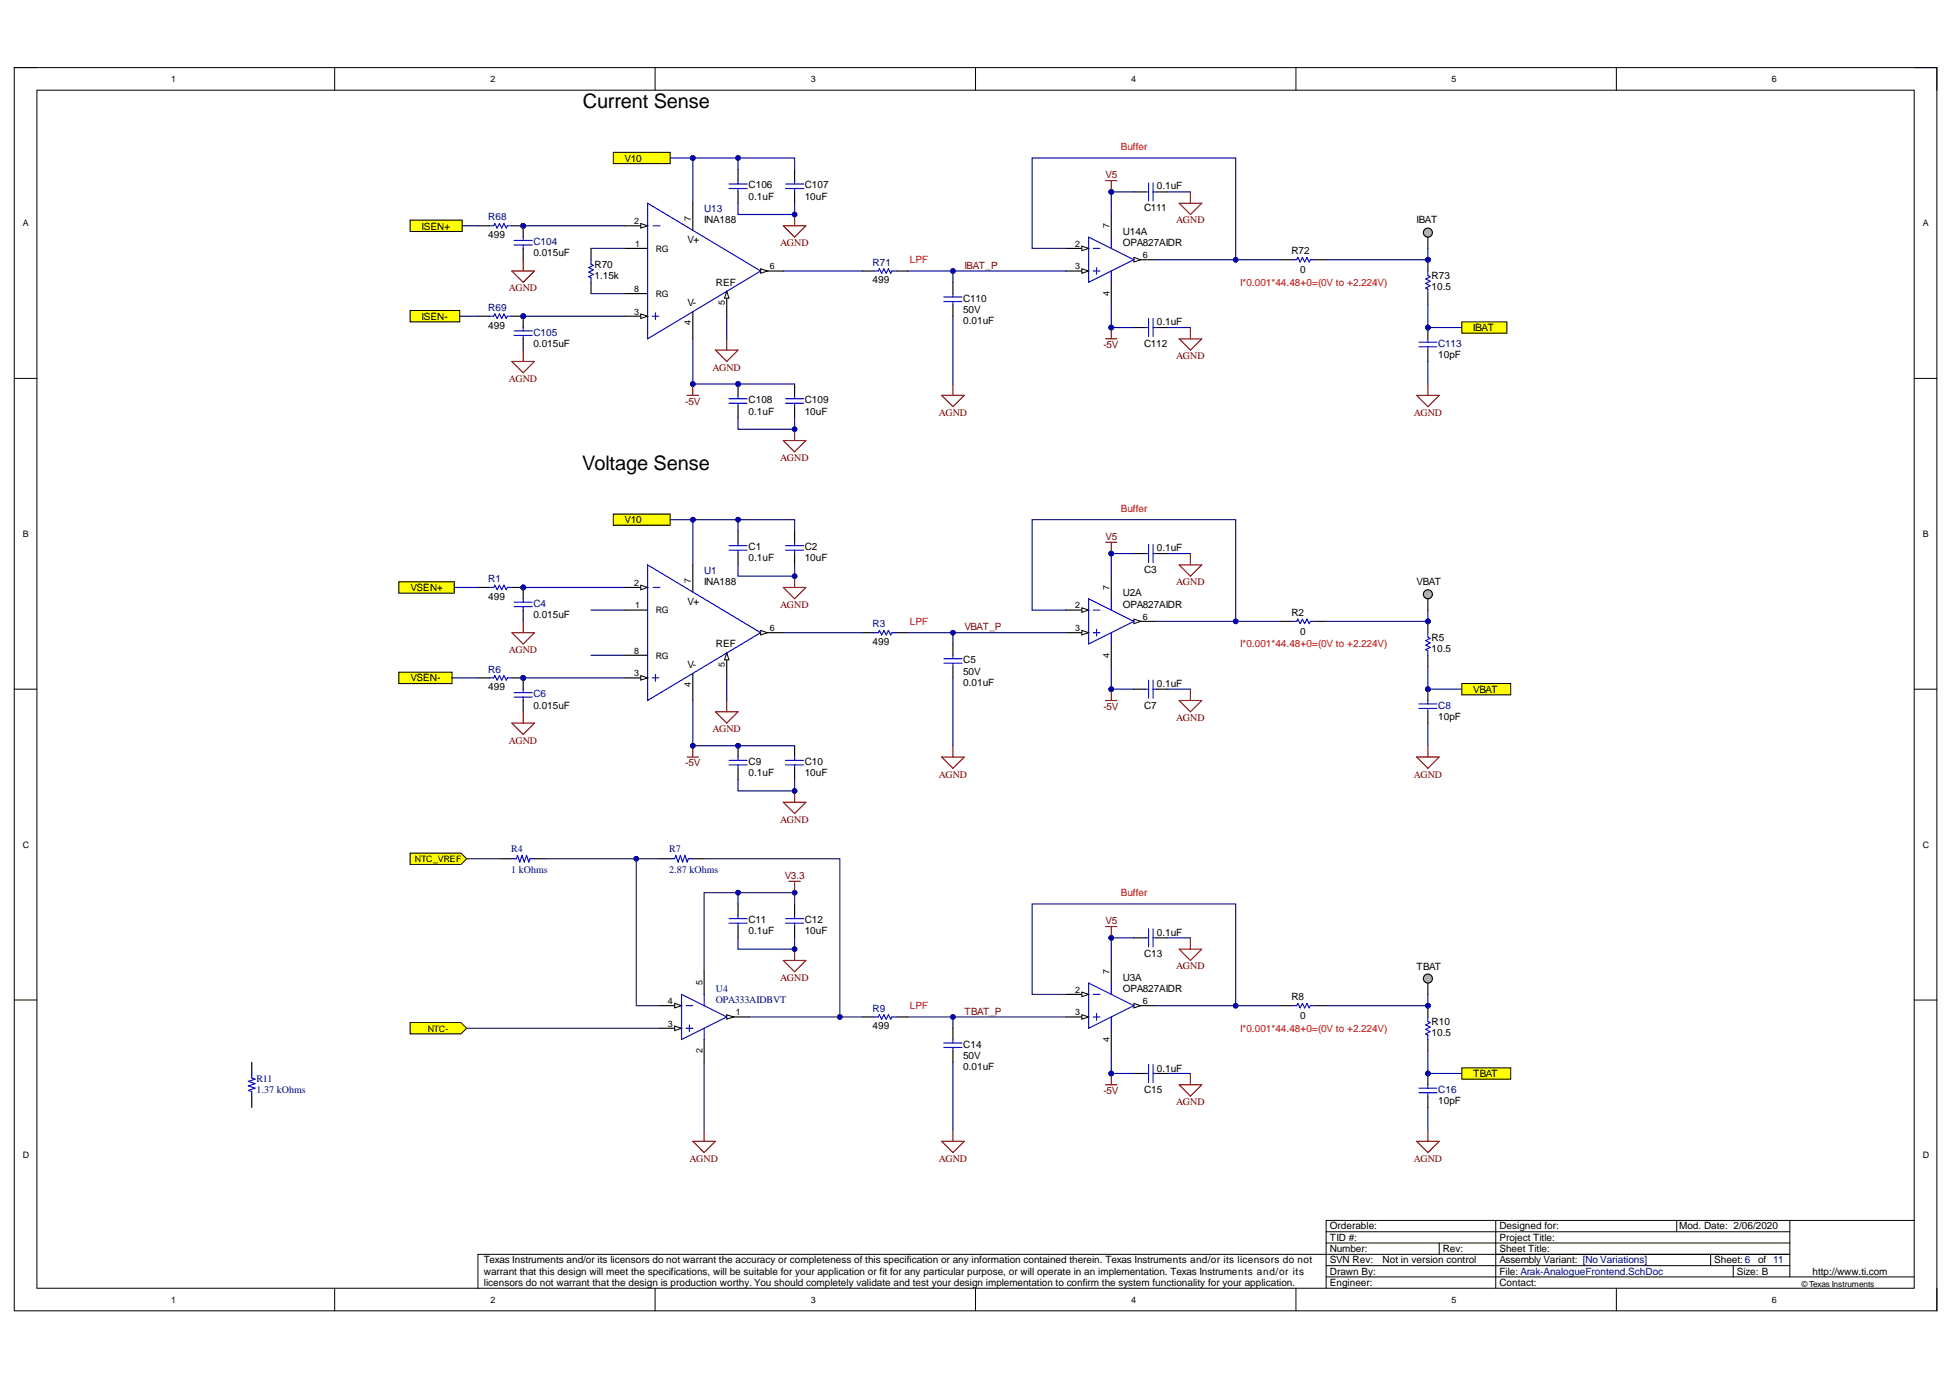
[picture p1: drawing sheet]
<svg xmlns="http://www.w3.org/2000/svg" width="297mm" height="210mm" viewBox="0 0 297 210" stroke-linecap="round" stroke-linejoin="round" font-family="sans-serif">
<defs><g id="words">
<g font-size="3">
<text x="88.6" y="16.5">Current Sense</text>
<text x="88.5" y="71.5">Voltage Sense</text>
</g>
<g font-size="1.5" fill="#f00">
<text x="170.4" y="22.8">Buffer</text>
<text x="138.3" y="40">LPF</text>
<text x="188.5" y="43.4">I*0.001*44.48+0=(0V to +2.224V)</text>
<text x="170.4" y="77.8">Buffer</text>
<text x="138.3" y="95">LPF</text>
<text x="188.5" y="98.4">I*0.001*44.48+0=(0V to +2.224V)</text>
<text x="170.4" y="136.2">Buffer</text>
<text x="138.3" y="153.4">LPF</text>
<text x="188.5" y="156.8">I*0.001*44.48+0=(0V to +2.224V)</text>
</g>
<g font-size="1.5">
<text x="94.9" y="24.6">V10</text>
<text x="113.8" y="28.6">C106</text>
<text x="122.3" y="28.6">C107</text>
<text x="175.9" y="28.8">0.1uF</text>
<text x="64.1" y="34.9">ISEN+</text>
<text x="107" y="34">INA188</text>
<text x="113.8" y="30.4">0.1uF</text>
<text x="122.3" y="30.4">10uF</text>
<text x="170.7" y="35.7">U14A</text>
<text x="173.9" y="32.1">C111</text>
<text x="215.3" y="34">IBAT</text>
<text x="74.2" y="36.2">499</text>
<text x="81.1" y="38.9">0.015uF</text>
<text x="90.4" y="40.7">R70</text>
<text x="104.5" y="36.9">V+</text>
<text x="170.7" y="37.4">OPA827AIDR</text>
<text x="196.3" y="38.6">R72</text>
<text x="197.7" y="41.6">0</text>
<text x="90.4" y="42.4">1.15k</text>
<text x="104.5" y="46.5">V-</text>
<text x="108.8" y="43.4">REF</text>
<text x="132.7" y="43.1">499</text>
<text x="146.4" y="47.6">50V</text>
<text x="146.4" y="45.9">C110</text>
<text x="217.6" y="44.1">10.5</text>
<text x="217.6" y="42.4">R73</text>
<text x="64.1" y="48.6">ISEN-</text>
<text x="74.2" y="50">499</text>
<text x="81.1" y="52.7">0.015uF</text>
<text x="146.4" y="49.2">0.01uF</text>
<text x="173.9" y="52.7">C112</text>
<text x="175.9" y="49.4">0.1uF</text>
<text x="224" y="50.3">IBAT</text>
<text x="218.6" y="54.4">10pF</text>
<text x="113.8" y="63">0.1uF</text>
<text x="113.8" y="61.3">C108</text>
<text x="122.3" y="63">10uF</text>
<text x="122.3" y="61.3">C109</text>
<text x="94.9" y="79.5">V10</text>
<text x="113.8" y="83.6">C1</text>
<text x="122.3" y="83.6">C2</text>
<text x="175.9" y="83.8">0.1uF</text>
<text x="62.4" y="89.8">VSEN+</text>
<text x="107" y="89">INA188</text>
<text x="113.8" y="85.3">0.1uF</text>
<text x="122.3" y="85.3">10uF</text>
<text x="173.9" y="87.1">C3</text>
<text x="215.3" y="89">VBAT</text>
<text x="74.2" y="91.2">499</text>
<text x="81.1" y="93.9">0.015uF</text>
<text x="104.5" y="91.9">V+</text>
<text x="170.7" y="92.4">OPA827AIDR</text>
<text x="170.7" y="90.6">U2A</text>
<text x="196.3" y="93.6">R2</text>
<text x="104.5" y="101.5">V-</text>
<text x="108.8" y="98.4">REF</text>
<text x="132.7" y="98.1">499</text>
<text x="146.4" y="100.8">C5</text>
<text x="197.7" y="96.6">0</text>
<text x="217.6" y="99.1">10.5</text>
<text x="217.6" y="97.4">R5</text>
<text x="62.4" y="103.6">VSEN-</text>
<text x="74.2" y="104.9">499</text>
<text x="81.1" y="107.7">0.015uF</text>
<text x="146.4" y="102.6">50V</text>
<text x="146.4" y="104.2">0.01uF</text>
<text x="173.9" y="107.7">C7</text>
<text x="175.9" y="104.4">0.1uF</text>
<text x="224" y="105.3">VBAT</text>
<text x="218.6" y="109.4">10pF</text>
<text x="113.8" y="118">0.1uF</text>
<text x="113.8" y="116.2">C9</text>
<text x="122.3" y="118">10uF</text>
<text x="122.3" y="116.2">C10</text>
<text x="113.8" y="142">0.1uF</text>
<text x="113.8" y="140.3">C11</text>
<text x="122.3" y="142">10uF</text>
<text x="122.3" y="140.3">C12</text>
<text x="175.9" y="142.3">0.1uF</text>
<text x="170.7" y="149.1">U3A</text>
<text x="173.9" y="145.5">C13</text>
<text x="215.3" y="147.4">TBAT</text>
<text x="170.7" y="150.8">OPA827AIDR</text>
<text x="196.3" y="152">R8</text>
<text x="197.7" y="154.9">0</text>
<text x="217.6" y="155.8">R10</text>
<text x="132.7" y="156.5">499</text>
<text x="146.4" y="160.9">50V</text>
<text x="146.4" y="159.2">C14</text>
<text x="217.6" y="157.5">10.5</text>
<text x="146.4" y="162.6">0.01uF</text>
<text x="173.9" y="166.1">C15</text>
<text x="175.9" y="162.9">0.1uF</text>
<text x="218.6" y="167.8">10pF</text>
<text x="224" y="163.7">TBAT</text>
<text x="202.2" y="190.3">Number:</text>
<text x="202.2" y="188.6">TID #:</text>
<text x="202.2" y="186.9">Orderable:</text>
<text x="219.3" y="190.3">Rev:</text>
<text x="227.9" y="190.3">Sheet Title:</text>
<text x="227.9" y="188.6">Project Title:</text>
<text x="227.9" y="186.9">Designed for:</text>
<text x="255.2" y="186.9">Mod. Date: 2/06/2020</text>
<text x="73.6" y="192">Texas Instruments and/or its licensors do not warrant the accuracy or completeness of this specification or any information contained therein. Texas Instruments and/or its licensors do not</text>
<text x="73.6" y="193.8">warrant that this design will meet the specifications, will be suitable for your application or fit for any particular purpose, or will operate in an implementation. Texas Instruments and/or its</text>
<text x="73.6" y="195.5">licensors do not warrant that the design is production worthy. You should completely validate and test your design implementation to confirm the system functionality for your application.</text>
<text x="202.2" y="193.8">Drawn By:</text>
<text x="202.2" y="195.5">Engineer:</text>
<text x="202.2" y="192">SVN Rev:</text>
<text x="210.2" y="192">Not in version control</text>
<text x="227.9" y="193.8">File: Arak-AnalogueFrontend.SchDoc</text>
<text x="227.9" y="195.5">Contact:</text>
<text x="227.9" y="192">Assembly Variant: [No Variations]</text>
<text x="260.6" y="192">Sheet: 6</text>
<text x="264" y="193.8">Size: B</text>
<text x="267.3" y="192">of 11</text>
<text x="275.5" y="193.8">http://www.ti.com</text>
</g>
<g font-size="1.5" fill="#800000">
<text x="168.1" y="27.1">V5</text>
<text x="178.8" y="34">AGND</text>
<text x="118.6" y="37.4">AGND</text>
<text x="146.6" y="40.9">IBAT_P</text>
<text x="77.4" y="44.3">AGND</text>
<text x="167.7" y="52.9">-5V</text>
<text x="77.4" y="58">AGND</text>
<text x="108.3" y="56.3">AGND</text>
<text x="178.8" y="54.6">AGND</text>
<text x="104.2" y="61.5">-5V</text>
<text x="142.7" y="63.2">AGND</text>
<text x="214.9" y="63.2">AGND</text>
<text x="118.6" y="70">AGND</text>
<text x="168.1" y="82.1">V5</text>
<text x="178.8" y="89">AGND</text>
<text x="118.6" y="92.4">AGND</text>
<text x="146.6" y="95.8">VBAT_P</text>
<text x="77.4" y="99.3">AGND</text>
<text x="167.7" y="107.9">-5V</text>
<text x="77.4" y="113">AGND</text>
<text x="108.3" y="111.3">AGND</text>
<text x="178.8" y="109.6">AGND</text>
<text x="104.2" y="116.5">-5V</text>
<text x="142.7" y="118.2">AGND</text>
<text x="214.9" y="118.2">AGND</text>
<text x="118.6" y="125">AGND</text>
<text x="119.3" y="133.6">V3.3</text>
<text x="168.1" y="140.5">V5</text>
<text x="118.6" y="149.1">AGND</text>
<text x="178.8" y="147.3">AGND</text>
<text x="146.6" y="154.3">TBAT_P</text>
<text x="167.7" y="166.3">-5V</text>
<text x="178.8" y="167.9">AGND</text>
<text x="104.8" y="176.6">AGND</text>
<text x="142.7" y="176.6">AGND</text>
<text x="214.9" y="176.6">AGND</text>
</g>
<g font-size="1.5" fill="#000080">
<text x="74.2" y="33.4">R68</text>
<text x="107" y="32.3">U13</text>
<text x="81.1" y="37.2">C104</text>
<text x="132.7" y="40.4">R71</text>
<text x="74.2" y="47.2">R69</text>
<text x="81.1" y="51">C105</text>
<text x="218.6" y="52.7">C113</text>
<text x="74.2" y="88.4">R1</text>
<text x="107" y="87.3">U1</text>
<text x="81.1" y="92.2">C4</text>
<text x="132.7" y="95.3">R3</text>
<text x="74.2" y="102.2">R6</text>
<text x="81.1" y="105.9">C6</text>
<text x="218.6" y="107.7">C8</text>
<text x="77.7" y="129.5">R4</text>
<text x="101.7" y="129.5">R7</text>
<text x="77.7" y="132.6">1 kOhms</text>
<text x="101.7" y="132.6">2.87 kOhms</text>
<text x="108.8" y="150.8">U4</text>
<text x="108.8" y="152.5">OPA333AIDBVT</text>
<text x="132.7" y="153.8">R9</text>
<text x="39" y="166.1">1.37 kOhms</text>
<text x="39" y="164.4">R11</text>
<text x="218.6" y="166.1">C16</text>
</g>
<g font-size="1.4">
<text x="26" y="12.5">1</text>
<text x="74.6" y="12.5">2</text>
<text x="123.3" y="12.5">3</text>
<text x="172" y="12.5">4</text>
<text x="220.7" y="12.5">5</text>
<text x="269.4" y="12.5">6</text>
<text x="3.5" y="34.4">A</text>
<text x="96.4" y="34">2</text>
<text x="105" y="33.6" transform="rotate(-90 105 33.6)">7</text>
<text x="168.7" y="34.6" transform="rotate(-90 168.7 34.6)">7</text>
<text x="292.3" y="34.4">A</text>
<text x="96.6" y="37.5">1</text>
<text x="99.7" y="38.3">RG</text>
<text x="117" y="40.9">6</text>
<text x="163.4" y="37.5">2</text>
<text x="163.4" y="40.9">3</text>
<text x="173.7" y="39.2">6</text>
<text x="96.4" y="44.3">8</text>
<text x="96.4" y="47.8">3</text>
<text x="99.7" y="45.1">RG</text>
<text x="110.2" y="46.4" transform="rotate(-90 110.2 46.4)">5</text>
<text x="168.7" y="45" transform="rotate(-90 168.7 45)">4</text>
<text x="105" y="49.4" transform="rotate(-90 105 49.4)">4</text>
<text x="3.5" y="81.6">B</text>
<text x="292.3" y="81.6">B</text>
<text x="96.4" y="89">2</text>
<text x="105" y="88.6" transform="rotate(-90 105 88.6)">7</text>
<text x="168.7" y="89.6" transform="rotate(-90 168.7 89.6)">7</text>
<text x="96.6" y="92.4">1</text>
<text x="99.7" y="93.2">RG</text>
<text x="117" y="95.9">6</text>
<text x="163.4" y="92.4">2</text>
<text x="163.4" y="95.9">3</text>
<text x="173.7" y="94.2">6</text>
<text x="96.4" y="99.3">8</text>
<text x="99.7" y="100.1">RG</text>
<text x="110.2" y="101.4" transform="rotate(-90 110.2 101.4)">5</text>
<text x="168.7" y="99.9" transform="rotate(-90 168.7 99.9)">4</text>
<text x="96.4" y="102.7">3</text>
<text x="105" y="104.4" transform="rotate(-90 105 104.4)">4</text>
<text x="3.5" y="128.8">C</text>
<text x="63.1" y="131">NTC_VREF</text>
<text x="292.3" y="128.8">C</text>
<text x="106.8" y="149.8" transform="rotate(-90 106.8 149.8)">5</text>
<text x="168.7" y="148" transform="rotate(-90 168.7 148)">7</text>
<text x="101.5" y="152.6">4</text>
<text x="111.9" y="154.3">1</text>
<text x="163.4" y="150.9">2</text>
<text x="163.4" y="154.3">3</text>
<text x="173.7" y="152.6">6</text>
<text x="65" y="156.8">NTC-</text>
<text x="101.5" y="156">3</text>
<text x="106.8" y="160.1" transform="rotate(-90 106.8 160.1)">2</text>
<text x="168.7" y="158.4" transform="rotate(-90 168.7 158.4)">4</text>
<text x="3.5" y="176.1">D</text>
<text x="292.3" y="176.1">D</text>
<text x="26" y="198">1</text>
<text x="74.6" y="198">2</text>
<text x="123.3" y="198">3</text>
<text x="172" y="198">4</text>
<text x="220.7" y="198">5</text>
<text x="269.4" y="198">6</text>
</g>
<text font-size="1.3" x="273.8" y="195.6">© Texas Instruments</text>
</g></defs>
<path d="M2.2 10.3h292.2v188.9h-292.2z" fill="none" stroke="#000" stroke-width=".15"/>
<path d="M5.6 13.7h285.4v182.1h-285.4z" fill-rule="evenodd" fill="#fff"/>
<g fill="none" stroke="#000" stroke-width=".15">
<path d="M2.2 10.3h3.4M5.6 13.7h285.4v182.1h-285.4zM50.9 10.3v3.4M99.6 10.3v3.4M148.3 10.3v3.4M197 10.3v3.4M245.7 10.3v3.4M291 10.3h3.4v3.4M2.2 57.5h3.4M291 57.5h3.4M2.2 104.8h3.4M291 104.8h3.4"/>
<path d="M2.2 152h3.4M291 152h3.4M50.9 195.8v3.4M99.6 195.8v3.4M148.3 195.8v3.4M197 195.8v3.4M201.6 194.1h89.4M201.6 192.4h70.5M201.6 188.9h70.5M201.6 187.2h70.5M218.8 188.9v1.8M227.4 185.5v10.3"/>
<path d="M245.7 195.8v3.4M254.9 185.5v1.7M260 190.7v1.7M263.5 192.4v1.7M272.1 190.7h-199.4v5.1M272.1 185.5v8.6M291 185.5h-89.4v10.3M294.4 195.8v3.4"/>
</g>
<path d="M98.4 30.9l17.2 10.3-17.2 10.3z" fill="#fff"/>
<path d="M98.4 30.9l17.2 10.3-17.2 10.3z" fill="none" stroke="#00f" stroke-width=".17"/>
<path d="M95 37.8h3.4M95 34.3h3.4M95 44.6h3.4" fill="none" stroke="#000" stroke-width=".17"/>
<path d="M97.4 34l1 .3-1 .4z" fill="#f8fcff"/>
<path d="M97.4 34l1 .3-1 .4z" fill="none" stroke="#000" stroke-width=".15"/>
<path d="M95 48.1h3.4" fill="none" stroke="#000" stroke-width=".17"/>
<path d="M97.4 47.7l1 .4-1 .3z" fill="#f8fcff"/>
<path d="M97.4 47.7l1 .4-1 .3z" fill="none" stroke="#000" stroke-width=".15"/>
<path d="M115.6 41.2h3.5" fill="none" stroke="#000" stroke-width=".17"/>
<path d="M115.6 40.8l1.1 .4-1.1 .3z" fill="#f8fcff"/>
<path d="M115.6 40.8l1.1 .4-1.1 .3z" fill="none" stroke="#000" stroke-width=".15"/>
<path d="M105.3 30.9v4.1M105.3 47.4v4.1M110.5 44.3v3.8" fill="none" stroke="#000" stroke-width=".17"/>
<path d="M110.5 44.3l.3 1h-.7z" fill="#f8fcff"/>
<path d="M110.5 44.3l.3 1h-.7z" fill="none" stroke="#000" stroke-width=".15"/>
<path d="M99.3 34.3h1M99.1 48.1h1.1M99.6 47.6v1" fill="none" stroke="#00f" stroke-width=".17"/>
<circle cx="79.5" cy="34.3" r=".34" fill="#000080"/>
<circle cx="79.5" cy="34.3" r=".34" fill="none" stroke="#000080" stroke-width=".15"/>
<path d="M72.7 34.3h1.7M77.8 34.3h1.7" fill="none" stroke="#000" stroke-width=".17"/>
<circle cx="79.5" cy="34.3" r=".34" fill="#000080"/>
<circle cx="79.5" cy="34.3" r=".34" fill="none" stroke="#000080" stroke-width=".15"/>
<path d="M74.4 34.3h.7l.1-.3 .4 .7 .3-.7 .4 .7 .3-.7 .4 .7 .1-.4h.7" fill="none" stroke="#00f" stroke-width=".17"/>
<circle cx="79.5" cy="48.1" r=".34" fill="#000080"/>
<circle cx="79.5" cy="48.1" r=".34" fill="none" stroke="#000080" stroke-width=".15"/>
<path d="M72.7 48.1h1.7M77.8 48.1h1.7" fill="none" stroke="#000" stroke-width=".17"/>
<circle cx="79.5" cy="48.1" r=".34" fill="#000080"/>
<circle cx="79.5" cy="48.1" r=".34" fill="none" stroke="#000080" stroke-width=".15"/>
<path d="M74.4 48.1h.7l.1-.4 .4 .7 .3-.7 .4 .7 .3-.7 .4 .7 .1-.3h.7" fill="none" stroke="#00f" stroke-width=".17"/>
<circle cx="79.5" cy="34.3" r=".34" fill="#000080"/>
<circle cx="79.5" cy="34.3" r=".34" fill="none" stroke="#000080" stroke-width=".15"/>
<path d="M79.5 34.3v1.7" fill="none" stroke="#000" stroke-width=".17"/>
<circle cx="79.5" cy="34.3" r=".34" fill="#000080"/>
<circle cx="79.5" cy="34.3" r=".34" fill="none" stroke="#000080" stroke-width=".15"/>
<path d="M79.5 37.8v1.7" fill="none" stroke="#000" stroke-width=".17"/>
<path d="M78.2 36.6h2.7M78.2 37.2h2.7M79.5 36v.6M79.5 37.2v.6" fill="none" stroke="#00f" stroke-width=".17"/>
<circle cx="79.5" cy="48.1" r=".34" fill="#000080"/>
<circle cx="79.5" cy="48.1" r=".34" fill="none" stroke="#000080" stroke-width=".15"/>
<path d="M79.5 48.1v1.7" fill="none" stroke="#000" stroke-width=".17"/>
<circle cx="79.5" cy="48.1" r=".34" fill="#000080"/>
<circle cx="79.5" cy="48.1" r=".34" fill="none" stroke="#000080" stroke-width=".15"/>
<path d="M79.5 51.5v1.7" fill="none" stroke="#000" stroke-width=".17"/>
<path d="M78.2 50.3h2.7M78.2 51h2.7M79.5 49.8v.5M79.5 51v.5" fill="none" stroke="#00f" stroke-width=".17"/>
<path d="M222.2 48.9h6.9v1.7h-6.9z" fill-rule="evenodd" fill="#ff0"/>
<path d="M222.2 48.9h6.9v1.7h-6.9z" fill="none" stroke="#000" stroke-width=".15"/>
<path d="M79.5 39.5v1.7M77.8 54.9h3.4l-1.7 1.8zM77.8 41.2h3.4l-1.7 1.7zM79.5 53.2v1.7" fill="none" stroke="#800000" stroke-width=".17"/>
<path d="M112.2 25.7v1.7M112.2 29.2v1.7M120.8 25.7v1.7M120.8 29.2v1.7" fill="none" stroke="#000" stroke-width=".17"/>
<path d="M110.8 28h2.8M110.8 28.7h2.8M112.2 27.4v.6M112.2 28.7v.5M119.4 28h2.8M119.4 28.7h2.8M120.8 27.4v.6M120.8 28.7v.5" fill="none" stroke="#00f" stroke-width=".17"/>
<circle cx="112.2" cy="58.4" r=".34" fill="#000080"/>
<circle cx="112.2" cy="58.4" r=".34" fill="none" stroke="#000080" stroke-width=".15"/>
<path d="M112.2 58.4v1.7" fill="none" stroke="#000" stroke-width=".17"/>
<circle cx="112.2" cy="58.4" r=".34" fill="#000080"/>
<circle cx="112.2" cy="58.4" r=".34" fill="none" stroke="#000080" stroke-width=".15"/>
<path d="M120.8 58.4v1.7M131.1 41.2h1.7M136.3 41.2h1.7M112.2 61.8v1.7M120.8 61.8v1.7" fill="none" stroke="#000" stroke-width=".17"/>
<path d="M132.8 41.2h.7l.2-.4 .3 .7 .4-.7 .3 .7 .4-.7 .3 .7 .2-.3h.7M110.8 60.6h2.8M110.8 61.3h2.8M112.2 60.1v.5M112.2 61.3v.5M119.4 60.6h2.8M119.4 61.3h2.8M120.8 60.1v.5M120.8 61.3v.5" fill="none" stroke="#00f" stroke-width=".17"/>
<path d="M119.1 34.3h3.4l-1.7 1.7zM120.8 32.6v1.7M144.9 58.4v1.7M143.1 60.1h3.5l-1.7 1.7z" fill="none" stroke="#800000" stroke-width=".17"/>
<circle cx="120.8" cy="32.6" r=".34" fill="#000080"/>
<circle cx="120.8" cy="32.6" r=".34" fill="none" stroke="#000080" stroke-width=".15"/>
<path d="M119.1 67h3.4l-1.7 1.7zM120.8 65.2v1.8" fill="none" stroke="#800000" stroke-width=".17"/>
<circle cx="120.8" cy="65.2" r=".34" fill="#000080"/>
<circle cx="120.8" cy="65.2" r=".34" fill="none" stroke="#000080" stroke-width=".15"/>
<path d="M162 37.8h3.5M144.9 42.9v1.7M144.9 46.3v1.8" fill="none" stroke="#000" stroke-width=".17"/>
<path d="M143.5 45.1h2.7M143.5 45.8h2.7M144.9 44.6v.5M144.9 45.8v.5" fill="none" stroke="#00f" stroke-width=".17"/>
<path d="M164.5 37.4l1 .4-1 .3z" fill="#f8fcff"/>
<path d="M164.5 37.4l1 .4-1 .3z" fill="none" stroke="#000" stroke-width=".15"/>
<path d="M162 41.2h3.5" fill="none" stroke="#000" stroke-width=".17"/>
<path d="M164.5 40.8l1 .4-1 .3z" fill="#f8fcff"/>
<path d="M164.5 40.8l1 .4-1 .3z" fill="none" stroke="#000" stroke-width=".15"/>
<path d="M172.4 39.5h3.4M168.9 42.9v3.4" fill="none" stroke="#000" stroke-width=".17"/>
<path d="M172.4 39.1l1 .4-1 .3z" fill="#f8fcff"/>
<path d="M172.4 39.1l1 .4-1 .3z" fill="none" stroke="#000" stroke-width=".15"/>
<path d="M168.9 32.6v3.4M172.4 29.2h1.7M175.8 29.2h1.7" fill="none" stroke="#000" stroke-width=".17"/>
<path d="M165.5 36l6.9 3.5-6.9 3.4zM166.2 37.8h1M168.9 36v1.8M174.1 29.2h.5M174.6 27.8v2.7M175.3 29.2h.5M175.3 27.8v2.7M166.2 41.2h1M166.7 40.7v1M168.9 41.2v1.7" fill="none" stroke="#00f" stroke-width=".17"/>
<path d="M179.2 30.9h3.5l-1.7 1.7zM181 29.2v1.7M179.2 51.5h3.5l-1.7 1.7zM181 49.8v1.7" fill="none" stroke="#800000" stroke-width=".17"/>
<circle cx="217.1" cy="49.8" r=".34" fill="#000080"/>
<circle cx="217.1" cy="49.8" r=".34" fill="none" stroke="#000080" stroke-width=".15"/>
<path d="M217.1 49.8v1.7M217.1 53.2v1.7" fill="none" stroke="#000" stroke-width=".17"/>
<circle cx="217.1" cy="49.8" r=".34" fill="#000080"/>
<circle cx="217.1" cy="49.8" r=".34" fill="none" stroke="#000080" stroke-width=".15"/>
<path d="M215.7 52.7h2.7M215.7 52h2.7M217.1 51.5v.5M217.1 52.7v.5" fill="none" stroke="#00f" stroke-width=".17"/>
<path d="M217.1 58.4v1.7M215.4 60.1h3.4l-1.7 1.7z" fill="none" stroke="#800000" stroke-width=".17"/>
<circle cx="217.1" cy="39.5" r=".34" fill="#000080"/>
<circle cx="217.1" cy="39.5" r=".34" fill="none" stroke="#000080" stroke-width=".15"/>
<path d="M217.1 39.5v1.7" fill="none" stroke="#000" stroke-width=".17"/>
<circle cx="217.1" cy="39.5" r=".34" fill="#000080"/>
<circle cx="217.1" cy="39.5" r=".34" fill="none" stroke="#000080" stroke-width=".15"/>
<path d="M217.1 44.6v1.8" fill="none" stroke="#000" stroke-width=".17"/>
<path d="M217.1 41.2v.7l.3 .2-.7 .3 .7 .3-.7 .4 .7 .3-.7 .4 .4 .1v.7" fill="none" stroke="#00f" stroke-width=".17"/>
<circle cx="217.1" cy="35.4" r=".69" fill="#b2acb0"/>
<g fill="none" stroke="#000" stroke-width=".17">
<path d="M217.1 36v1.8"/>
<circle cx="217.1" cy="35.4" r=".69"/>
</g>
<path d="M168.1 27.4h1.7M168.9 27.4v1.8" fill="none" stroke="#800000" stroke-width=".17"/>
<circle cx="168.9" cy="29.2" r=".34" fill="#000080"/>
<circle cx="168.9" cy="29.2" r=".34" fill="none" stroke="#000080" stroke-width=".15"/>
<path d="M168.1 51.5h1.7M168.9 49.8v1.7" fill="none" stroke="#800000" stroke-width=".17"/>
<circle cx="168.9" cy="49.8" r=".34" fill="#000080"/>
<circle cx="168.9" cy="49.8" r=".34" fill="none" stroke="#000080" stroke-width=".15"/>
<path d="M172.4 49.8h1.7M175.8 49.8h1.7" fill="none" stroke="#000" stroke-width=".17"/>
<path d="M174.1 49.8h.5M174.6 48.4v2.8M175.3 49.8h.5M175.3 48.4v2.8" fill="none" stroke="#00f" stroke-width=".17"/>
<path d="M105.3 58.4v1.7M104.5 60.1h1.7" fill="none" stroke="#800000" stroke-width=".17"/>
<circle cx="105.3" cy="58.4" r=".34" fill="#000080"/>
<circle cx="105.3" cy="58.4" r=".34" fill="none" stroke="#000080" stroke-width=".15"/>
<path d="M89.8 37.8v1.7M194.7 39.5h1.7M199.9 39.5h1.7M89.8 42.9v1.7" fill="none" stroke="#000" stroke-width=".17"/>
<path d="M89.8 39.5v.7l.4 .1-.7 .4 .7 .3-.7 .4 .7 .3-.7 .3 .3 .2v.7M196.4 39.5h.7l.2-.4 .3 .7 .4-.7 .3 .7 .4-.7 .3 .7 .2-.3h.7" fill="none" stroke="#00f" stroke-width=".17"/>
<path d="M108.8 53.2h3.4l-1.7 1.7zM110.5 51.5v1.7" fill="none" stroke="#800000" stroke-width=".17"/>
<path d="M62.3 47.2h7.6v1.7h-7.6z" fill-rule="evenodd" fill="#ff0"/>
<path d="M62.3 47.2h7.6v1.7h-7.6z" fill="none" stroke="#000" stroke-width=".15"/>
<path d="M62.3 33.5h8v1.7h-8z" fill-rule="evenodd" fill="#ff0"/>
<path d="M62.3 33.5h8v1.7h-8z" fill="none" stroke="#000" stroke-width=".15"/>
<path d="M93.2 23.2h8.7v1.7h-8.7z" fill-rule="evenodd" fill="#ff0"/>
<path d="M93.2 23.2h8.7v1.7h-8.7z" fill="none" stroke="#000" stroke-width=".15"/>
<path d="M98.4 85.9l17.2 10.3-17.2 10.3z" fill="#fff"/>
<path d="M98.4 85.9l17.2 10.3-17.2 10.3z" fill="none" stroke="#00f" stroke-width=".17"/>
<path d="M95 92.7h3.4M95 99.6h3.4M95 89.3h3.4" fill="none" stroke="#000" stroke-width=".17"/>
<path d="M97.4 88.9l1 .4-1 .3z" fill="#f8fcff"/>
<path d="M97.4 88.9l1 .4-1 .3z" fill="none" stroke="#000" stroke-width=".15"/>
<path d="M95 103h3.4" fill="none" stroke="#000" stroke-width=".17"/>
<path d="M97.4 102.7l1 .3-1 .4z" fill="#f8fcff"/>
<path d="M97.4 102.7l1 .3-1 .4z" fill="none" stroke="#000" stroke-width=".15"/>
<path d="M115.6 96.2h3.5" fill="none" stroke="#000" stroke-width=".17"/>
<path d="M115.6 95.8l1.1 .4-1.1 .3z" fill="#f8fcff"/>
<path d="M115.6 95.8l1.1 .4-1.1 .3z" fill="none" stroke="#000" stroke-width=".15"/>
<path d="M105.3 85.9v4.1M110.5 99.3v3.7M105.3 102.3v4.2" fill="none" stroke="#000" stroke-width=".17"/>
<path d="M110.5 99.3l.3 1h-.7z" fill="#f8fcff"/>
<path d="M110.5 99.3l.3 1h-.7z" fill="none" stroke="#000" stroke-width=".15"/>
<path d="M99.3 89.3h1M99.1 103h1.1M99.6 102.5v1.1" fill="none" stroke="#00f" stroke-width=".17"/>
<circle cx="79.5" cy="89.3" r=".34" fill="#000080"/>
<circle cx="79.5" cy="89.3" r=".34" fill="none" stroke="#000080" stroke-width=".15"/>
<path d="M72.7 89.3h1.7M77.8 89.3h1.7" fill="none" stroke="#000" stroke-width=".17"/>
<circle cx="79.5" cy="89.3" r=".34" fill="#000080"/>
<circle cx="79.5" cy="89.3" r=".34" fill="none" stroke="#000080" stroke-width=".15"/>
<path d="M74.4 89.3h.7l.1-.4 .4 .7 .3-.7 .4 .7 .3-.7 .4 .7 .1-.3h.7" fill="none" stroke="#00f" stroke-width=".17"/>
<circle cx="79.5" cy="103" r=".34" fill="#000080"/>
<circle cx="79.5" cy="103" r=".34" fill="none" stroke="#000080" stroke-width=".15"/>
<path d="M72.7 103h1.7M77.8 103h1.7" fill="none" stroke="#000" stroke-width=".17"/>
<circle cx="79.5" cy="103" r=".34" fill="#000080"/>
<circle cx="79.5" cy="103" r=".34" fill="none" stroke="#000080" stroke-width=".15"/>
<path d="M74.4 103h.7l.1-.3 .4 .7 .3-.7 .4 .7 .3-.7 .4 .7 .1-.4h.7" fill="none" stroke="#00f" stroke-width=".17"/>
<circle cx="79.5" cy="89.3" r=".34" fill="#000080"/>
<circle cx="79.5" cy="89.3" r=".34" fill="none" stroke="#000080" stroke-width=".15"/>
<path d="M79.5 89.3v1.7" fill="none" stroke="#000" stroke-width=".17"/>
<circle cx="79.5" cy="89.3" r=".34" fill="#000080"/>
<circle cx="79.5" cy="89.3" r=".34" fill="none" stroke="#000080" stroke-width=".15"/>
<path d="M79.5 92.7v1.7" fill="none" stroke="#000" stroke-width=".17"/>
<path d="M78.2 91.5h2.7M78.2 92.2h2.7M79.5 91v.5M79.5 92.2v.5" fill="none" stroke="#00f" stroke-width=".17"/>
<circle cx="79.5" cy="103" r=".34" fill="#000080"/>
<circle cx="79.5" cy="103" r=".34" fill="none" stroke="#000080" stroke-width=".15"/>
<path d="M79.5 103v1.8" fill="none" stroke="#000" stroke-width=".17"/>
<circle cx="79.5" cy="103" r=".34" fill="#000080"/>
<circle cx="79.5" cy="103" r=".34" fill="none" stroke="#000080" stroke-width=".15"/>
<path d="M79.5 106.5v1.7" fill="none" stroke="#000" stroke-width=".17"/>
<path d="M78.2 105.3h2.7M78.2 106h2.7M79.5 104.8v.5M79.5 106v.5" fill="none" stroke="#00f" stroke-width=".17"/>
<path d="M222.2 103.9h7.4v1.7h-7.4z" fill-rule="evenodd" fill="#ff0"/>
<path d="M222.2 103.9h7.4v1.7h-7.4z" fill="none" stroke="#000" stroke-width=".15"/>
<path d="M77.8 96.2h3.4l-1.7 1.7zM79.5 94.4v1.8M77.8 109.9h3.4l-1.7 1.7zM79.5 108.2v1.7" fill="none" stroke="#800000" stroke-width=".17"/>
<path d="M112.2 80.7v1.7M112.2 84.1v1.8M120.8 80.7v1.7M120.8 84.1v1.8" fill="none" stroke="#000" stroke-width=".17"/>
<path d="M110.8 82.9h2.8M110.8 83.6h2.8M112.2 82.4v.5M112.2 83.6v.5M119.4 82.9h2.8M119.4 83.6h2.8M120.8 82.4v.5M120.8 83.6v.5" fill="none" stroke="#00f" stroke-width=".17"/>
<circle cx="112.2" cy="113.3" r=".34" fill="#000080"/>
<circle cx="112.2" cy="113.3" r=".34" fill="none" stroke="#000080" stroke-width=".15"/>
<path d="M112.2 113.3v1.8" fill="none" stroke="#000" stroke-width=".17"/>
<circle cx="112.2" cy="113.3" r=".34" fill="#000080"/>
<circle cx="112.2" cy="113.3" r=".34" fill="none" stroke="#000080" stroke-width=".15"/>
<path d="M131.1 96.2h1.7M136.3 96.2h1.7M112.2 116.8v1.7M120.8 113.3v1.8M120.8 116.8v1.7" fill="none" stroke="#000" stroke-width=".17"/>
<path d="M132.8 96.2h.7l.2-.4 .3 .7 .4-.7 .3 .7 .4-.7 .3 .7 .2-.3h.7M110.8 115.6h2.8M110.8 116.3h2.8M112.2 115.1v.5M112.2 116.3v.5M119.4 115.6h2.8M119.4 116.3h2.8M120.8 115.1v.5M120.8 116.3v.5" fill="none" stroke="#00f" stroke-width=".17"/>
<path d="M119.1 89.3h3.4l-1.7 1.7zM120.8 87.6v1.7M143.1 115.1h3.5l-1.7 1.7zM144.9 113.3v1.8" fill="none" stroke="#800000" stroke-width=".17"/>
<circle cx="120.8" cy="87.6" r=".34" fill="#000080"/>
<circle cx="120.8" cy="87.6" r=".34" fill="none" stroke="#000080" stroke-width=".15"/>
<path d="M119.1 121.9h3.4l-1.7 1.7zM120.8 120.2v1.7" fill="none" stroke="#800000" stroke-width=".17"/>
<circle cx="120.8" cy="120.2" r=".34" fill="#000080"/>
<circle cx="120.8" cy="120.2" r=".34" fill="none" stroke="#000080" stroke-width=".15"/>
<path d="M144.9 97.9v1.7M162 92.7h3.5M144.9 101.3v1.7" fill="none" stroke="#000" stroke-width=".17"/>
<path d="M144.9 99.6v.5M143.5 100.1h2.7M143.5 100.8h2.7M144.9 100.8v.5" fill="none" stroke="#00f" stroke-width=".17"/>
<path d="M164.5 92.4l1 .3-1 .4z" fill="#f8fcff"/>
<path d="M164.5 92.4l1 .3-1 .4z" fill="none" stroke="#000" stroke-width=".15"/>
<path d="M162 96.2h3.5" fill="none" stroke="#000" stroke-width=".17"/>
<path d="M164.5 95.8l1 .4-1 .3z" fill="#f8fcff"/>
<path d="M164.5 95.8l1 .4-1 .3z" fill="none" stroke="#000" stroke-width=".15"/>
<path d="M168.9 97.9v3.4M172.4 94.4h3.4" fill="none" stroke="#000" stroke-width=".17"/>
<path d="M172.4 94.1l1 .3-1 .4z" fill="#f8fcff"/>
<path d="M172.4 94.1l1 .3-1 .4z" fill="none" stroke="#000" stroke-width=".15"/>
<path d="M168.9 87.6v3.4M172.4 84.1h1.7M175.8 84.1h1.7" fill="none" stroke="#000" stroke-width=".17"/>
<path d="M165.5 91l6.9 3.4-6.9 3.5zM166.2 92.7h1M166.2 96.2h1M166.7 95.6v1.1M168.9 91v1.7M168.9 96.2v1.7M174.1 84.1h.5M174.6 82.8v2.7M175.3 84.1h.5M175.3 82.8v2.7" fill="none" stroke="#00f" stroke-width=".17"/>
<path d="M179.2 85.9h3.5l-1.7 1.7zM181 84.1v1.8M179.2 106.5h3.5l-1.7 1.7zM181 104.8v1.7" fill="none" stroke="#800000" stroke-width=".17"/>
<circle cx="217.1" cy="104.8" r=".34" fill="#000080"/>
<circle cx="217.1" cy="104.8" r=".34" fill="none" stroke="#000080" stroke-width=".15"/>
<path d="M217.1 104.8v1.7M217.1 108.2v1.7" fill="none" stroke="#000" stroke-width=".17"/>
<circle cx="217.1" cy="104.8" r=".34" fill="#000080"/>
<circle cx="217.1" cy="104.8" r=".34" fill="none" stroke="#000080" stroke-width=".15"/>
<path d="M215.7 107.7h2.7M215.7 107h2.7M217.1 106.5v.5M217.1 107.7v.5" fill="none" stroke="#00f" stroke-width=".17"/>
<path d="M215.4 115.1h3.4l-1.7 1.7zM217.1 113.3v1.8" fill="none" stroke="#800000" stroke-width=".17"/>
<circle cx="217.1" cy="94.4" r=".34" fill="#000080"/>
<circle cx="217.1" cy="94.4" r=".34" fill="none" stroke="#000080" stroke-width=".15"/>
<path d="M217.1 94.4v1.8" fill="none" stroke="#000" stroke-width=".17"/>
<circle cx="217.1" cy="94.4" r=".34" fill="#000080"/>
<circle cx="217.1" cy="94.4" r=".34" fill="none" stroke="#000080" stroke-width=".15"/>
<path d="M217.1 99.6v1.7" fill="none" stroke="#000" stroke-width=".17"/>
<path d="M217.1 96.2v.7l.3 .1-.7 .4 .7 .3-.7 .4 .7 .3-.7 .3 .4 .2v.7" fill="none" stroke="#00f" stroke-width=".17"/>
<circle cx="217.1" cy="90.3" r=".69" fill="#b2acb0"/>
<g fill="none" stroke="#000" stroke-width=".17">
<path d="M217.1 91v1.7"/>
<circle cx="217.1" cy="90.3" r=".69"/>
</g>
<path d="M168.1 82.4h1.7M168.9 82.4v1.7" fill="none" stroke="#800000" stroke-width=".17"/>
<circle cx="168.9" cy="84.1" r=".34" fill="#000080"/>
<circle cx="168.9" cy="84.1" r=".34" fill="none" stroke="#000080" stroke-width=".15"/>
<path d="M168.1 106.5h1.7M168.9 104.8v1.7" fill="none" stroke="#800000" stroke-width=".17"/>
<circle cx="168.9" cy="104.8" r=".34" fill="#000080"/>
<circle cx="168.9" cy="104.8" r=".34" fill="none" stroke="#000080" stroke-width=".15"/>
<path d="M172.4 104.8h1.7M175.8 104.8h1.7" fill="none" stroke="#000" stroke-width=".17"/>
<path d="M174.1 104.8h.5M174.6 103.4v2.7M175.3 104.8h.5M175.3 103.4v2.7" fill="none" stroke="#00f" stroke-width=".17"/>
<path d="M104.5 115.1h1.7M105.3 113.3v1.8" fill="none" stroke="#800000" stroke-width=".17"/>
<circle cx="105.3" cy="113.3" r=".34" fill="#000080"/>
<circle cx="105.3" cy="113.3" r=".34" fill="none" stroke="#000080" stroke-width=".15"/>
<path d="M108.8 108.2h3.4l-1.7 1.7zM110.5 106.5v1.7" fill="none" stroke="#800000" stroke-width=".17"/>
<path d="M194.7 94.4h1.7M199.9 94.4h1.7" fill="none" stroke="#000" stroke-width=".17"/>
<path d="M196.4 94.4h.7l.2-.3 .3 .7 .4-.7 .3 .7 .4-.7 .3 .7 .2-.4h.7" fill="none" stroke="#00f" stroke-width=".17"/>
<path d="M60.6 102.2h8.1v1.7h-8.1z" fill-rule="evenodd" fill="#ff0"/>
<path d="M60.6 102.2h8.1v1.7h-8.1z" fill="none" stroke="#000" stroke-width=".15"/>
<path d="M60.6 88.4h8.5v1.8h-8.5z" fill-rule="evenodd" fill="#ff0"/>
<path d="M60.6 88.4h8.5v1.8h-8.5z" fill="none" stroke="#000" stroke-width=".15"/>
<path d="M93.2 78.1h8.7v1.7h-8.7z" fill-rule="evenodd" fill="#ff0"/>
<path d="M93.2 78.1h8.7v1.7h-8.7z" fill="none" stroke="#000" stroke-width=".15"/>
<path d="M103.6 151.1l6.9 3.5M104.3 152.9h1M104.3 156.3h1M104.8 155.8v1" fill="none" stroke="#00f" stroke-width=".17"/>
<path d="M110.5 154.6h3.4" fill="none" stroke="#000" stroke-width=".17"/>
<path d="M110.5 154.2l1 .4-1 .3z" fill="#f8fcff"/>
<path d="M110.5 154.2l1 .4-1 .3z" fill="none" stroke="#000" stroke-width=".15"/>
<path d="M100.2 156.3h3.4M107 158v3.4" fill="none" stroke="#000" stroke-width=".17"/>
<path d="M102.6 155.9l1 .4-1 .3z" fill="#f8fcff"/>
<path d="M102.6 155.9l1 .4-1 .3z" fill="none" stroke="#000" stroke-width=".15"/>
<path d="M100.2 152.9h3.4" fill="none" stroke="#000" stroke-width=".17"/>
<path d="M102.6 152.5l1 .4-1 .3z" fill="#f8fcff"/>
<path d="M102.6 152.5l1 .4-1 .3z" fill="none" stroke="#000" stroke-width=".15"/>
<path d="M107 147.7v3.4" fill="none" stroke="#000" stroke-width=".17"/>
<path d="M103.6 151.1v6.9l6.9-3.4M107 151.1v1.8M107 156.3v1.7" fill="none" stroke="#00f" stroke-width=".17"/>
<path d="M222.2 162.3h7.4v1.7h-7.4z" fill-rule="evenodd" fill="#ff0"/>
<path d="M222.2 162.3h7.4v1.7h-7.4z" fill="none" stroke="#000" stroke-width=".15"/>
<path d="M162 151.1h3.5" fill="none" stroke="#000" stroke-width=".17"/>
<path d="M164.5 150.8l1 .3-1 .4z" fill="#f8fcff"/>
<path d="M164.5 150.8l1 .3-1 .4z" fill="none" stroke="#000" stroke-width=".15"/>
<path d="M162 154.6h3.5" fill="none" stroke="#000" stroke-width=".17"/>
<path d="M164.5 154.2l1 .4-1 .3z" fill="#f8fcff"/>
<path d="M164.5 154.2l1 .4-1 .3z" fill="none" stroke="#000" stroke-width=".15"/>
<path d="M168.9 156.3v3.4M172.4 152.9h3.4" fill="none" stroke="#000" stroke-width=".17"/>
<path d="M172.4 152.5l1 .4-1 .3z" fill="#f8fcff"/>
<path d="M172.4 152.5l1 .4-1 .3z" fill="none" stroke="#000" stroke-width=".15"/>
<path d="M168.9 146v3.4M172.4 142.5h1.7M175.8 142.5h1.7" fill="none" stroke="#000" stroke-width=".17"/>
<path d="M165.5 149.4l6.9 3.5-6.9 3.4zM166.2 151.1h1M166.2 154.6h1M166.7 154.1v1M168.9 149.4v1.7M168.9 154.6v1.7M174.1 142.5h.5M174.6 141.2v2.7M175.3 142.5h.5M175.3 141.2v2.7" fill="none" stroke="#00f" stroke-width=".17"/>
<path d="M179.2 144.3h3.5l-1.7 1.7zM181 142.5v1.8M179.2 164.9h3.5l-1.7 1.7zM181 163.2v1.7" fill="none" stroke="#800000" stroke-width=".17"/>
<circle cx="217.1" cy="163.2" r=".34" fill="#000080"/>
<circle cx="217.1" cy="163.2" r=".34" fill="none" stroke="#000080" stroke-width=".15"/>
<path d="M217.1 163.2v1.7M217.1 166.6v1.7" fill="none" stroke="#000" stroke-width=".17"/>
<circle cx="217.1" cy="163.2" r=".34" fill="#000080"/>
<circle cx="217.1" cy="163.2" r=".34" fill="none" stroke="#000080" stroke-width=".15"/>
<path d="M215.7 166.1h2.7M215.7 165.4h2.7M217.1 164.9v.5M217.1 166.1v.5" fill="none" stroke="#00f" stroke-width=".17"/>
<path d="M215.4 173.5h3.4l-1.7 1.7zM217.1 171.8v1.7" fill="none" stroke="#800000" stroke-width=".17"/>
<circle cx="217.1" cy="152.9" r=".34" fill="#000080"/>
<circle cx="217.1" cy="152.9" r=".34" fill="none" stroke="#000080" stroke-width=".15"/>
<path d="M217.1 152.9v1.7" fill="none" stroke="#000" stroke-width=".17"/>
<circle cx="217.1" cy="152.9" r=".34" fill="#000080"/>
<circle cx="217.1" cy="152.9" r=".34" fill="none" stroke="#000080" stroke-width=".15"/>
<path d="M217.1 158v1.7" fill="none" stroke="#000" stroke-width=".17"/>
<path d="M217.1 154.6v.7l.3 .1-.7 .4 .7 .3-.7 .4 .7 .3-.7 .4 .4 .1v.7" fill="none" stroke="#00f" stroke-width=".17"/>
<circle cx="217.1" cy="148.7" r=".69" fill="#b2acb0"/>
<g fill="none" stroke="#000" stroke-width=".17">
<path d="M217.1 149.4v1.7"/>
<circle cx="217.1" cy="148.7" r=".69"/>
</g>
<path d="M168.1 140.8h1.7M168.9 140.8v1.7" fill="none" stroke="#800000" stroke-width=".17"/>
<circle cx="168.9" cy="142.5" r=".34" fill="#000080"/>
<circle cx="168.9" cy="142.5" r=".34" fill="none" stroke="#000080" stroke-width=".15"/>
<path d="M168.1 164.9h1.7M168.9 163.2v1.7" fill="none" stroke="#800000" stroke-width=".17"/>
<circle cx="168.9" cy="163.2" r=".34" fill="#000080"/>
<circle cx="168.9" cy="163.2" r=".34" fill="none" stroke="#000080" stroke-width=".15"/>
<path d="M76.1 130.5h1.7M81.2 130.5h1.8M100.2 130.5h1.7M105.3 130.5h1.7M194.7 152.9h1.7M199.9 152.9h1.7M38.3 161.4v1.8M38.3 166.6v1.7M172.4 163.2h1.7M175.8 163.2h1.7" fill="none" stroke="#000" stroke-width=".17"/>
<path d="M77.8 130.5h.7l.2-.5 .3 1 .4-1 .3 1 .3-1 .4 1 .2-.5h.6M101.9 130.5h.7l.1-.5 .4 1 .3-1 .4 1 .3-1 .4 1 .1-.5h.7M196.4 152.9h.7l.2-.4 .3 .7 .4-.7 .3 .7 .4-.7 .3 .7 .2-.3h.7M38.3 163.2v.6l.5 .2-1 .4 1 .3-1 .4 1 .3-1 .3 .5 .2v.7M174.1 163.2h.5M174.6 161.8v2.7M175.3 163.2h.5M175.3 161.8v2.7" fill="none" stroke="#00f" stroke-width=".17"/>
<path d="M119.9 134h1.8M120.8 134v1.7" fill="none" stroke="#800000" stroke-width=".17"/>
<circle cx="120.8" cy="135.7" r=".34" fill="#000080"/>
<circle cx="120.8" cy="135.7" r=".34" fill="none" stroke="#000080" stroke-width=".15"/>
<path d="M112.2 137.4v1.7M120.8 137.4v1.7M112.2 140.8v1.7M120.8 140.8v1.7" fill="none" stroke="#000" stroke-width=".17"/>
<path d="M110.8 139.6h2.8M112.2 139.1v.5M119.4 139.6h2.8M120.8 139.1v.5M110.8 140.3h2.8M112.2 140.3v.5M119.4 140.3h2.8M120.8 140.3v.5" fill="none" stroke="#00f" stroke-width=".17"/>
<path d="M119.1 146h3.4l-1.7 1.7zM120.8 144.3v1.7" fill="none" stroke="#800000" stroke-width=".17"/>
<circle cx="120.8" cy="144.3" r=".34" fill="#000080"/>
<circle cx="120.8" cy="144.3" r=".34" fill="none" stroke="#000080" stroke-width=".15"/>
<path d="M105.3 173.5h3.5l-1.8 1.7zM107 171.8v1.7" fill="none" stroke="#800000" stroke-width=".17"/>
<path d="M62.3 155.4h7.8l.8 .9-.8 .8h-7.8z" fill-rule="evenodd" fill="#ff0"/>
<path d="M62.3 155.4h7.8l.8 .9-.8 .8h-7.8z" fill="none" stroke="#000" stroke-width=".15"/>
<path d="M62.3 129.7h7.8l.8 .8-.8 .9h-7.8z" fill-rule="evenodd" fill="#ff0"/>
<path d="M62.3 129.7h7.8l.8 .8-.8 .9h-7.8z" fill="none" stroke="#000" stroke-width=".15"/>
<path d="M131.1 154.6h1.7M136.3 154.6h1.7M144.9 156.3v1.7M144.9 159.7v1.7" fill="none" stroke="#000" stroke-width=".17"/>
<path d="M132.8 154.6h.7l.2-.4 .3 .7 .4-.7 .3 .7 .4-.7 .3 .7 .2-.3h.7M143.5 158.5h2.7M143.5 159.2h2.7M144.9 158v.5M144.9 159.2v.5" fill="none" stroke="#00f" stroke-width=".17"/>
<path d="M143.1 173.5h3.5l-1.7 1.7zM144.9 171.8v1.7" fill="none" stroke="#800000" stroke-width=".17"/>
<path d="M127.7 154.6h3.4" fill="none" stroke="#073763" stroke-width=".17"/>
<circle cx="127.7" cy="154.6" r=".34" fill="#000080"/>
<circle cx="127.7" cy="154.6" r=".34" fill="none" stroke="#000080" stroke-width=".15"/>
<path d="M70.3 34.3h2.4M69.9 48.1h2.8M69.1 89.3h3.6M68.7 103h4M79.5 103h15.5" fill="none" stroke="#000080" stroke-width=".17"/>
<path d="M70.9 130.5h5.2M70.9 156.3h29.3" fill="none" stroke="#073763" stroke-width=".17"/>
<circle cx="79.5" cy="103" r=".34" fill="#000080"/>
<circle cx="79.5" cy="103" r=".34" fill="none" stroke="#000080" stroke-width=".15"/>
<path d="M79.5 89.3h15.5" fill="none" stroke="#000080" stroke-width=".17"/>
<circle cx="79.5" cy="89.3" r=".34" fill="#000080"/>
<circle cx="79.5" cy="89.3" r=".34" fill="none" stroke="#000080" stroke-width=".15"/>
<path d="M79.5 48.1h15.5" fill="none" stroke="#000080" stroke-width=".17"/>
<circle cx="79.5" cy="48.1" r=".34" fill="#000080"/>
<circle cx="79.5" cy="48.1" r=".34" fill="none" stroke="#000080" stroke-width=".15"/>
<path d="M79.5 34.3h15.5" fill="none" stroke="#000080" stroke-width=".17"/>
<circle cx="79.5" cy="34.3" r=".34" fill="#000080"/>
<circle cx="79.5" cy="34.3" r=".34" fill="none" stroke="#000080" stroke-width=".15"/>
<path d="M83 130.5h17.2" fill="none" stroke="#073763" stroke-width=".17"/>
<circle cx="96.7" cy="130.5" r=".34" fill="#000080"/>
<circle cx="96.7" cy="130.5" r=".34" fill="none" stroke="#000080" stroke-width=".15"/>
<path d="M89.8 37.8h5.2M89.8 44.6h5.2M89.8 99.6h5.2M89.8 92.7h5.2" fill="none" stroke="#000080" stroke-width=".17"/>
<path d="M96.7 130.5v22.4h3.5" fill="none" stroke="#073763" stroke-width=".17"/>
<circle cx="96.7" cy="130.5" r=".34" fill="#000080"/>
<circle cx="96.7" cy="130.5" r=".34" fill="none" stroke="#000080" stroke-width=".15"/>
<path d="M101.9 79h3.4" fill="none" stroke="#000080" stroke-width=".17"/>
<circle cx="105.3" cy="79" r=".34" fill="#000080"/>
<circle cx="105.3" cy="79" r=".34" fill="none" stroke="#000080" stroke-width=".15"/>
<path d="M101.9 24h3.4" fill="none" stroke="#000080" stroke-width=".17"/>
<circle cx="105.3" cy="24" r=".34" fill="#000080"/>
<circle cx="105.3" cy="24" r=".34" fill="none" stroke="#000080" stroke-width=".15"/>
<path d="M105.3 113.3h15.5" fill="none" stroke="#000080" stroke-width=".17"/>
<circle cx="112.2" cy="113.3" r=".34" fill="#000080"/>
<circle cx="112.2" cy="113.3" r=".34" fill="none" stroke="#000080" stroke-width=".15"/>
<circle cx="105.3" cy="113.3" r=".34" fill="#000080"/>
<circle cx="105.3" cy="113.3" r=".34" fill="none" stroke="#000080" stroke-width=".15"/>
<path d="M105.3 79h15.5v1.7" fill="none" stroke="#000080" stroke-width=".17"/>
<circle cx="112.2" cy="79" r=".34" fill="#000080"/>
<circle cx="112.2" cy="79" r=".34" fill="none" stroke="#000080" stroke-width=".15"/>
<circle cx="105.3" cy="79" r=".34" fill="#000080"/>
<circle cx="105.3" cy="79" r=".34" fill="none" stroke="#000080" stroke-width=".15"/>
<path d="M105.3 58.4h15.5" fill="none" stroke="#000080" stroke-width=".17"/>
<circle cx="112.2" cy="58.4" r=".34" fill="#000080"/>
<circle cx="112.2" cy="58.4" r=".34" fill="none" stroke="#000080" stroke-width=".15"/>
<circle cx="105.3" cy="58.4" r=".34" fill="#000080"/>
<circle cx="105.3" cy="58.4" r=".34" fill="none" stroke="#000080" stroke-width=".15"/>
<path d="M105.3 24h15.5v1.7" fill="none" stroke="#000080" stroke-width=".17"/>
<circle cx="112.2" cy="24" r=".34" fill="#000080"/>
<circle cx="112.2" cy="24" r=".34" fill="none" stroke="#000080" stroke-width=".15"/>
<circle cx="105.3" cy="24" r=".34" fill="#000080"/>
<circle cx="105.3" cy="24" r=".34" fill="none" stroke="#000080" stroke-width=".15"/>
<path d="M120.8 137.4v-1.7h-13.8v12" fill="none" stroke="#073763" stroke-width=".17"/>
<circle cx="120.8" cy="135.7" r=".34" fill="#000080"/>
<circle cx="120.8" cy="135.7" r=".34" fill="none" stroke="#000080" stroke-width=".15"/>
<circle cx="112.2" cy="135.7" r=".34" fill="#000080"/>
<circle cx="112.2" cy="135.7" r=".34" fill="none" stroke="#000080" stroke-width=".15"/>
<path d="M107 130.5h20.7v24.1h-13.8" fill="none" stroke="#073763" stroke-width=".17"/>
<circle cx="127.7" cy="154.6" r=".34" fill="#000080"/>
<circle cx="127.7" cy="154.6" r=".34" fill="none" stroke="#000080" stroke-width=".15"/>
<path d="M112.2 142.5v1.8h8.6v-1.8" fill="none" stroke="#000080" stroke-width=".17"/>
<circle cx="120.8" cy="144.3" r=".34" fill="#000080"/>
<circle cx="120.8" cy="144.3" r=".34" fill="none" stroke="#000080" stroke-width=".15"/>
<path d="M112.2 118.5v1.7h8.6v-1.7" fill="none" stroke="#000080" stroke-width=".17"/>
<circle cx="120.8" cy="120.2" r=".34" fill="#000080"/>
<circle cx="120.8" cy="120.2" r=".34" fill="none" stroke="#000080" stroke-width=".15"/>
<path d="M112.2 85.9v1.7h8.6v-1.7" fill="none" stroke="#000080" stroke-width=".17"/>
<circle cx="120.8" cy="87.6" r=".34" fill="#000080"/>
<circle cx="120.8" cy="87.6" r=".34" fill="none" stroke="#000080" stroke-width=".15"/>
<path d="M112.2 63.5v1.7h8.6v-1.7" fill="none" stroke="#000080" stroke-width=".17"/>
<circle cx="120.8" cy="65.2" r=".34" fill="#000080"/>
<circle cx="120.8" cy="65.2" r=".34" fill="none" stroke="#000080" stroke-width=".15"/>
<path d="M112.2 30.9v1.7h8.6v-1.7" fill="none" stroke="#000080" stroke-width=".17"/>
<circle cx="120.8" cy="32.6" r=".34" fill="#000080"/>
<circle cx="120.8" cy="32.6" r=".34" fill="none" stroke="#000080" stroke-width=".15"/>
<path d="M119.1 41.2h12M119.1 96.2h12" fill="none" stroke="#000080" stroke-width=".17"/>
<path d="M138 154.6h24" fill="none" stroke="#073763" stroke-width=".17"/>
<circle cx="144.9" cy="154.6" r=".34" fill="#000080"/>
<circle cx="144.9" cy="154.6" r=".34" fill="none" stroke="#000080" stroke-width=".15"/>
<path d="M138 96.2h24" fill="none" stroke="#000080" stroke-width=".17"/>
<circle cx="144.9" cy="96.2" r=".34" fill="#000080"/>
<circle cx="144.9" cy="96.2" r=".34" fill="none" stroke="#000080" stroke-width=".15"/>
<path d="M138 41.2h24" fill="none" stroke="#000080" stroke-width=".17"/>
<circle cx="144.9" cy="41.2" r=".34" fill="#000080"/>
<circle cx="144.9" cy="41.2" r=".34" fill="none" stroke="#000080" stroke-width=".15"/>
<path d="M162.1 151.1h-5.2v-13.7h30.9v15.5" fill="none" stroke="#000080" stroke-width=".17"/>
<circle cx="187.8" cy="152.9" r=".34" fill="#000080"/>
<circle cx="187.8" cy="152.9" r=".34" fill="none" stroke="#000080" stroke-width=".15"/>
<path d="M162.1 92.7h-5.2v-13.7h30.9v15.4" fill="none" stroke="#000080" stroke-width=".17"/>
<circle cx="187.8" cy="94.4" r=".34" fill="#000080"/>
<circle cx="187.8" cy="94.4" r=".34" fill="none" stroke="#000080" stroke-width=".15"/>
<path d="M162.1 37.8h-5.2v-13.8h30.9v15.5" fill="none" stroke="#000080" stroke-width=".17"/>
<circle cx="187.8" cy="39.5" r=".35" fill="#000080"/>
<circle cx="187.8" cy="39.5" r=".35" fill="none" stroke="#000080" stroke-width=".15"/>
<path d="M168.9 163.2h3.5" fill="none" stroke="#000080" stroke-width=".17"/>
<circle cx="168.9" cy="163.2" r=".34" fill="#000080"/>
<circle cx="168.9" cy="163.2" r=".34" fill="none" stroke="#000080" stroke-width=".15"/>
<path d="M168.9 142.5h3.5" fill="none" stroke="#000080" stroke-width=".17"/>
<circle cx="168.9" cy="142.5" r=".34" fill="#000080"/>
<circle cx="168.9" cy="142.5" r=".34" fill="none" stroke="#000080" stroke-width=".15"/>
<path d="M168.9 104.8h3.5" fill="none" stroke="#000080" stroke-width=".17"/>
<circle cx="168.9" cy="104.8" r=".34" fill="#000080"/>
<circle cx="168.9" cy="104.8" r=".34" fill="none" stroke="#000080" stroke-width=".15"/>
<path d="M168.9 84.1h3.5" fill="none" stroke="#000080" stroke-width=".17"/>
<circle cx="168.9" cy="84.1" r=".34" fill="#000080"/>
<circle cx="168.9" cy="84.1" r=".34" fill="none" stroke="#000080" stroke-width=".15"/>
<path d="M168.9 49.8h3.5" fill="none" stroke="#000080" stroke-width=".17"/>
<circle cx="168.9" cy="49.8" r=".34" fill="#000080"/>
<circle cx="168.9" cy="49.8" r=".34" fill="none" stroke="#000080" stroke-width=".15"/>
<path d="M168.9 29.2h3.5" fill="none" stroke="#000080" stroke-width=".17"/>
<circle cx="168.9" cy="29.2" r=".34" fill="#000080"/>
<circle cx="168.9" cy="29.2" r=".34" fill="none" stroke="#000080" stroke-width=".15"/>
<path d="M175.8 152.9h18.9" fill="none" stroke="#000080" stroke-width=".17"/>
<circle cx="187.8" cy="152.9" r=".34" fill="#000080"/>
<circle cx="187.8" cy="152.9" r=".34" fill="none" stroke="#000080" stroke-width=".15"/>
<path d="M175.8 94.4h18.9" fill="none" stroke="#000080" stroke-width=".17"/>
<circle cx="187.8" cy="94.4" r=".34" fill="#000080"/>
<circle cx="187.8" cy="94.4" r=".34" fill="none" stroke="#000080" stroke-width=".15"/>
<path d="M175.8 39.5h18.9" fill="none" stroke="#000080" stroke-width=".17"/>
<circle cx="187.8" cy="39.5" r=".35" fill="#000080"/>
<circle cx="187.8" cy="39.5" r=".35" fill="none" stroke="#000080" stroke-width=".15"/>
<path d="M177.5 29.2h3.5M177.5 49.8h3.5M177.5 84.1h3.5M177.5 104.8h3.5M177.5 142.5h3.5M201.6 152.9h15.5M177.5 163.2h3.5" fill="none" stroke="#000080" stroke-width=".17"/>
<circle cx="217.1" cy="152.9" r=".34" fill="#000080"/>
<circle cx="217.1" cy="152.9" r=".34" fill="none" stroke="#000080" stroke-width=".15"/>
<path d="M201.6 94.4h15.5" fill="none" stroke="#000080" stroke-width=".17"/>
<circle cx="217.1" cy="94.4" r=".34" fill="#000080"/>
<circle cx="217.1" cy="94.4" r=".34" fill="none" stroke="#000080" stroke-width=".15"/>
<path d="M201.6 39.5h15.5" fill="none" stroke="#000080" stroke-width=".17"/>
<circle cx="217.1" cy="39.5" r=".34" fill="#000080"/>
<circle cx="217.1" cy="39.5" r=".34" fill="none" stroke="#000080" stroke-width=".15"/>
<path d="M217.1 163.2h5.1" fill="none" stroke="#000080" stroke-width=".17"/>
<circle cx="217.1" cy="163.2" r=".34" fill="#000080"/>
<circle cx="217.1" cy="163.2" r=".34" fill="none" stroke="#000080" stroke-width=".15"/>
<path d="M217.1 104.8h5.1" fill="none" stroke="#000080" stroke-width=".17"/>
<circle cx="217.1" cy="104.8" r=".34" fill="#000080"/>
<circle cx="217.1" cy="104.8" r=".34" fill="none" stroke="#000080" stroke-width=".15"/>
<path d="M217.1 49.8h5.1" fill="none" stroke="#000080" stroke-width=".17"/>
<circle cx="217.1" cy="49.8" r=".34" fill="#000080"/>
<circle cx="217.1" cy="49.8" r=".34" fill="none" stroke="#000080" stroke-width=".15"/>
<path d="M105.3 106.5v6.8" fill="none" stroke="#000080" stroke-width=".17"/>
<circle cx="105.3" cy="113.3" r=".34" fill="#000080"/>
<circle cx="105.3" cy="113.3" r=".34" fill="none" stroke="#000080" stroke-width=".15"/>
<path d="M105.3 79v6.9" fill="none" stroke="#000080" stroke-width=".17"/>
<circle cx="105.3" cy="79" r=".34" fill="#000080"/>
<circle cx="105.3" cy="79" r=".34" fill="none" stroke="#000080" stroke-width=".15"/>
<path d="M105.3 51.5v6.9" fill="none" stroke="#000080" stroke-width=".17"/>
<circle cx="105.3" cy="58.4" r=".34" fill="#000080"/>
<circle cx="105.3" cy="58.4" r=".34" fill="none" stroke="#000080" stroke-width=".15"/>
<path d="M105.3 24v6.9" fill="none" stroke="#000080" stroke-width=".17"/>
<circle cx="105.3" cy="24" r=".34" fill="#000080"/>
<circle cx="105.3" cy="24" r=".34" fill="none" stroke="#000080" stroke-width=".15"/>
<path d="M107 161.4v10.4" fill="none" stroke="#073763" stroke-width=".17"/>
<path d="M110.5 48.1v3.4M110.5 103v3.5M112.2 135.7v1.7" fill="none" stroke="#000080" stroke-width=".17"/>
<circle cx="112.2" cy="135.7" r=".34" fill="#000080"/>
<circle cx="112.2" cy="135.7" r=".34" fill="none" stroke="#000080" stroke-width=".15"/>
<path d="M112.2 79v1.7" fill="none" stroke="#000080" stroke-width=".17"/>
<circle cx="112.2" cy="79" r=".34" fill="#000080"/>
<circle cx="112.2" cy="79" r=".34" fill="none" stroke="#000080" stroke-width=".15"/>
<path d="M112.2 24v1.7" fill="none" stroke="#000080" stroke-width=".17"/>
<circle cx="112.2" cy="24" r=".34" fill="#000080"/>
<circle cx="112.2" cy="24" r=".34" fill="none" stroke="#000080" stroke-width=".15"/>
<path d="M144.9 154.6v1.7M144.9 161.4v10.4" fill="none" stroke="#000080" stroke-width=".17"/>
<circle cx="144.9" cy="154.6" r=".34" fill="#000080"/>
<circle cx="144.9" cy="154.6" r=".34" fill="none" stroke="#000080" stroke-width=".15"/>
<path d="M144.9 96.2v1.7M144.9 103v10.3" fill="none" stroke="#000080" stroke-width=".17"/>
<circle cx="144.9" cy="96.2" r=".34" fill="#000080"/>
<circle cx="144.9" cy="96.2" r=".34" fill="none" stroke="#000080" stroke-width=".15"/>
<path d="M144.9 41.2v1.7M144.9 48.1v10.3" fill="none" stroke="#000080" stroke-width=".17"/>
<circle cx="144.9" cy="41.2" r=".34" fill="#000080"/>
<circle cx="144.9" cy="41.2" r=".34" fill="none" stroke="#000080" stroke-width=".15"/>
<path d="M168.9 159.7v3.5" fill="none" stroke="#000080" stroke-width=".17"/>
<circle cx="168.9" cy="163.2" r=".34" fill="#000080"/>
<circle cx="168.9" cy="163.2" r=".34" fill="none" stroke="#000080" stroke-width=".15"/>
<path d="M168.9 142.5v3.5" fill="none" stroke="#000080" stroke-width=".17"/>
<circle cx="168.9" cy="142.5" r=".34" fill="#000080"/>
<circle cx="168.9" cy="142.5" r=".34" fill="none" stroke="#000080" stroke-width=".15"/>
<path d="M168.9 101.3v3.5" fill="none" stroke="#000080" stroke-width=".17"/>
<circle cx="168.9" cy="104.8" r=".34" fill="#000080"/>
<circle cx="168.9" cy="104.8" r=".34" fill="none" stroke="#000080" stroke-width=".15"/>
<path d="M168.9 84.1v3.5" fill="none" stroke="#000080" stroke-width=".17"/>
<circle cx="168.9" cy="84.1" r=".34" fill="#000080"/>
<circle cx="168.9" cy="84.1" r=".34" fill="none" stroke="#000080" stroke-width=".15"/>
<path d="M168.9 46.3v3.5" fill="none" stroke="#000080" stroke-width=".17"/>
<circle cx="168.9" cy="49.8" r=".34" fill="#000080"/>
<circle cx="168.9" cy="49.8" r=".34" fill="none" stroke="#000080" stroke-width=".15"/>
<path d="M168.9 29.2v3.4" fill="none" stroke="#000080" stroke-width=".17"/>
<circle cx="168.9" cy="29.2" r=".34" fill="#000080"/>
<circle cx="168.9" cy="29.2" r=".34" fill="none" stroke="#000080" stroke-width=".15"/>
<path d="M217.1 159.7v3.5M217.1 168.3v3.5" fill="none" stroke="#000080" stroke-width=".17"/>
<circle cx="217.1" cy="163.2" r=".34" fill="#000080"/>
<circle cx="217.1" cy="163.2" r=".34" fill="none" stroke="#000080" stroke-width=".15"/>
<path d="M217.1 151.1v1.8" fill="none" stroke="#000080" stroke-width=".17"/>
<circle cx="217.1" cy="152.9" r=".34" fill="#000080"/>
<circle cx="217.1" cy="152.9" r=".34" fill="none" stroke="#000080" stroke-width=".15"/>
<path d="M217.1 101.3v3.5M217.1 109.9v3.4" fill="none" stroke="#000080" stroke-width=".17"/>
<circle cx="217.1" cy="104.8" r=".34" fill="#000080"/>
<circle cx="217.1" cy="104.8" r=".34" fill="none" stroke="#000080" stroke-width=".15"/>
<path d="M217.1 92.7v1.7" fill="none" stroke="#000080" stroke-width=".17"/>
<circle cx="217.1" cy="94.4" r=".34" fill="#000080"/>
<circle cx="217.1" cy="94.4" r=".34" fill="none" stroke="#000080" stroke-width=".15"/>
<path d="M217.1 46.4v3.4M217.1 54.9v3.5" fill="none" stroke="#000080" stroke-width=".17"/>
<circle cx="217.1" cy="49.8" r=".34" fill="#000080"/>
<circle cx="217.1" cy="49.8" r=".34" fill="none" stroke="#000080" stroke-width=".15"/>
<path d="M217.1 37.8v1.7" fill="none" stroke="#000080" stroke-width=".17"/>
<circle cx="217.1" cy="39.5" r=".34" fill="#000080"/>
<circle cx="217.1" cy="39.5" r=".34" fill="none" stroke="#000080" stroke-width=".15"/>
<use href="#words"/>
</svg>
